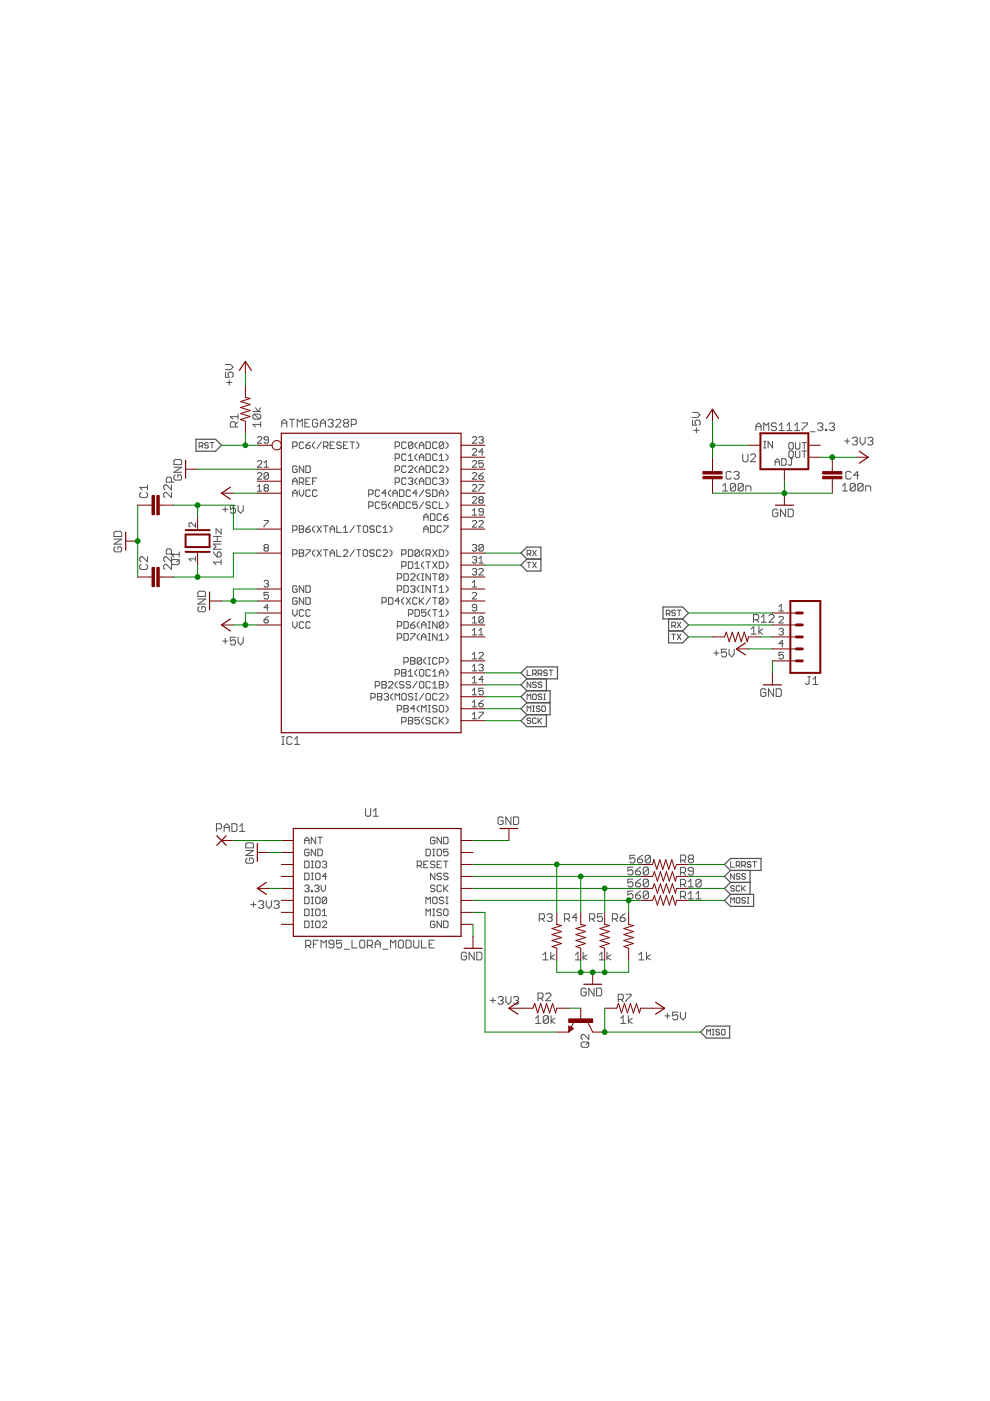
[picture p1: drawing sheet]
<svg xmlns="http://www.w3.org/2000/svg" width="210mm" height="297mm" viewBox="0 0 210 297" stroke-linecap="round" stroke-linejoin="round" font-family="sans-serif">
<g fill="none" stroke="#505050" stroke-width=".21">
<path d="M47.8 78.9v1.1h.8l-.3-.5v-.3l.3-.3h.5l.3 .3v.5l-.3 .3M47.8 77.3h1.1l.5 .5-.5 .6h-1.1M36.9 97.7l.2-.3h1.1l.3 .3v.8h-1.6zM36.9 99.1h1.6l-1.6 1h1.6M42.2 94.6h.6l.2-.2v-.4l-.2-.2h-.6v1.2M42.6 94.6l.4 .4M44.2 94l-.2-.2h-.4l-.2 .2 .2 .4h.4l.2 .2-.2 .4h-.4l-.2-.2M44.6 93.8h.8M45 93.8v1.2M48.1 81.1h1M48.6 80.6v1M49.9 90.5v-.8l-.2-.3h-.6l-.3 .3v.8h1.7"/>
<path d="M50.5 87.8v1.1M50.5 89.4l-.6 .6M50.5 88.3h-1.7l.6 .6M53.6 87.2h1.7M53.9 87.8l-.3 .3v.5l.3 .3h1.1M53.9 87.8h1.1l.3 .3v.5l-.3 .3M53.9 87.8l1.1 1.1M54.2 86.4l.5 .8 .6-.8M54.6 97.9l.2-.2h.5l.2 .2v.2l-.9 1h.9M54.6 92.8l.2-.2h.5l.2 .2v.2l-.9 1h.9M55.3 90h-1.7l.6 .5M55.3 89.4v1.1"/>
<path d="M56 99.1h.9M56 98.1l.5-.4v1.4M56.9 93.3h-.7l-.2-.3 .2-.4h.5l.2 .2v.9l-.2 .3h-.5l-.2-.3M59.7 90.5v-1.1l.6-.5 .5 .5v1.1M59.7 89.7h1.1M61.4 88.9h1M61.9 88.9v1.6M62.1 94.6h.7l.2-.2v-.5l-.2-.2h-.7v1.4M63 99l-.2-.2h-.5l-.2 .2v.9l.2 .3h.5l.2-.3v-.4h-.5M63 90.5v-1.6l.5 .5 .6-.5v1.6M64.4 93.9l-.2-.2h-.5l-.2 .2v1l.2 .2h.5l.2-.2M64.4 98.8v1.4l-.9-1.4v1.4"/>
<path d="M64.6 89.7h.6M64.9 94.4h.7l.2 .5-.2 .2h-.5l-.2-.2zM64.9 98.8h.7l.2 .2v.9l-.2 .3h-.7zM65.7 88.9h-1.1v1.6h1.1M65.8 93.7l-.9 .7M66.7 93.7l-.4 .5v.4l.4 .5M67.4 89.2l-.3-.3h-.6l-.2 .3v1.1l.2 .2h.6l.3-.2v-.6h-.6M67.9 89.7h1.1M67.9 90.5v-1.1l.6-.5 .5 .5v1.1M68.1 93.7l-.9 1.4M68.6 94.6h.7l.2-.2v-.5l-.2-.2h-.7v1.4M69.1 94.6l.4 .5"/>
<path d="M69.6 89.2l.2-.3h.6l.2 .3v.2l-.2 .3M70 94.4h.5M70.1 89.7h.3M70.4 89.7l.2 .3v.3l-.2 .2h-.6l-.2-.2M70.9 93.7h-.9v1.4h.9M71.2 89.2l.3-.3h.5l.3 .3v.2l-1.1 1.1h1.1M72.3 93.9l-.2-.2h-.5l-.2 .5 .2 .2h.5l.2 .5-.2 .2h-.5l-.2-.2M72.8 94.4h.5M73.1 89.7h.5M73.1 89.7l-.3-.3v-.2l.3-.3h.5l.3 .3v.2l-.3 .3M73.1 89.7l-.3 .3v.3l.3 .2h.5l.3-.2v-.3l-.3-.3M73.7 93.7h-.9v1.4h.9"/>
<path d="M74.2 93.7h.9M74.5 90h.8l.2-.3v-.5l-.2-.3h-.8v1.6M74.7 93.7v1.4M75.6 93.7l.5 .5v.4l-.5 .5M83.8 99.7h.7l.2-.2v-.5l-.2-.2h-.7v1.4M83.8 94.6h.7l.2-.2v-.5l-.2-.2h-.7v1.4M83.8 97.2h.7l.2-.3v-.4l-.2-.3h-.7v1.4M86.1 93.9l-.2-.2h-.5l-.2 .2v1l.2 .2h.5l.2-.2M86.1 96.5l-.2-.3h-.5l-.2 .3v.9l.2 .2h.5l.2-.2M86.1 99l-.2-.2h-.5l-.2 .2v.9l.2 .3h.5l.2-.3M86.6 99l.2-.2h.5l.2 .2v.3l-.9 .9h.9M86.6 96.7l.5-.5v1.4"/>
<path d="M86.6 97.6h.9M87.5 93.9l-.2-.2h-.5l-.2 .2v1M87.5 93.9v1l-.2 .2h-.5l-.2-.2M87.5 93.9l-.9 1M88.5 93.7l-.5 .5v.4l.5 .5M88.5 96.2l-.5 .5v.5l.5 .4M88.5 98.8l-.5 .5v.4l.5 .5M88.9 95.1v-.9l.5-.5 .5 .5v.9M88.9 97.6v-.9l.5-.5 .5 .5v.9M88.9 99.5h1M88.9 96.9h1M88.9 94.4h1"/>
<path d="M90.3 93.7h.7l.2 .2v1l-.2 .2h-.7zM90.3 96.2h.7l.2 .3v.9l-.2 .2h-.7zM90.3 98.8h.7l.2 .2v.9l-.2 .3h-.7zM92.7 93.9l-.3-.2h-.4l-.3 .2v1l.3 .2h.4l.3-.2M92.7 96.5l-.3-.3h-.4l-.3 .3v.9l.3 .2h.4l.3-.2M92.7 99l-.3-.2h-.4l-.3 .2v.9l.3 .3h.4l.3-.3M93.1 99l.3-.2h.4l.3 .2v.3l-1 .9h1M93.1 97.6h1M93.1 96.7l.5-.5v1.4M94.1 93.9l-.3-.2h-.4l-.3 .2v1M94.1 93.9v1l-.3 .2h-.4l-.3-.2M94.1 93.9l-1 1"/>
<path d="M94.5 93.7l.5 .5v.4l-.5 .5M94.5 96.2l.5 .5v.5l-.5 .4M94.5 98.8l.5 .5v.4l-.5 .5M100.1 97.9l.3-.2h.4l.3 .2v.2l-1 1h1M100.1 92.8l.3-.2h.4l.3 .2v.2l-1 1h1M100.1 95.4l.3-.3h.4l.3 .3v.2l-1 .9h1M101.5 92.8l.3-.2h.4l.3 .2-.3 .5M102 93.3h.2M102.2 93.3l.3 .2-.3 .5h-.4l-.3-.3M102.5 97.7h-1v.7l.7-.3 .3 .3v.4l-.3 .3h-.4l-.3-.3M102.5 95.8h-1l.7-.7v1.4M146.8 89.1v1h.8l-.2-.8 .2-.2h.6l.2 .2v.6l-.2 .2"/>
<path d="M146.8 87.4h1.1l.5 .6-.5 .5h-1.1M147.1 91.2h1.1M147.6 90.7v1.1M157.5 96.3v1.3l.3 .3h.5l.3-.3v-1.3M159.1 96.5l.3-.2h.5l.3 .2v.3l-1.1 1.1h1.1M160.3 91.3v-1.1l.5-.5 .6 .5v1.1M160.3 90.5h1.1M161.9 91.3v-1.6l.6 .5 .5-.5v1.6M161.9 95h.5M161.9 93.6h.5M162.2 93.6v1.4M163.8 93.6v1.4l-.9-1.4v1.4"/>
<path d="M164.3 98.7v-1l.5-.4 .5 .4v1M164.3 98h1M164.6 89.9l-.2-.2h-.6l-.2 .2v.3l.2 .3h.6l.2 .2v.3l-.2 .3h-.6l-.2-.3M165.2 91.3h1.1M165.2 90.2l.5-.5v1.6M165.7 97.3h.7l.3 .2v.9l-.3 .3h-.7zM166.8 91.3h1.1M166.8 90.2l.6-.5v1.6M167.3 94.1l.2-.3h.5l.2 .3v.9l-.2 .2h-.5l-.2-.2zM167.3 95.8l.2-.2h.5l.2 .2v1l-.2 .2h-.5l-.2-.2zM167.6 97.3h.5M167.8 97.3v1.1l-.2 .3-.5-.3"/>
<path d="M168.5 91.3h1M168.5 90.2l.5-.5v1.6M168.7 95.6v1.2l.2 .2h.5l.2-.2v-1.2M168.7 93.8v1.2l.2 .2h.5l.2-.2v-1.2M170.1 95.6h.9M170.1 93.8h.9M170.1 89.7h1.1v.2l-1.1 1.1v.3M170.5 93.8v1.4M170.5 95.6v1.4M171.7 91.5h1.1M173.4 89.9l.3-.2h.5l.3 .2v.3l-.3 .3M173.9 90.5h.3"/>
<path d="M174.2 90.5l.3 .2v.3l-.3 .3h-.5l-.3-.3M175 91h.3v.3h-.3zM175.8 89.9l.3-.2h.5l.3 .2v.3l-.3 .3M176.4 90.5h.2M176.6 90.5l.3 .2v.3l-.3 .3h-.5l-.3-.3M179.1 93.5h1M179.6 93v1.1M180.7 93l.3-.3h.5l.3 .3v.2l-.3 .3M181.3 93.5h.2M181.5 93.5l.3 .3v.3l-.3 .2h-.5l-.3-.2M182.4 92.7v1.1l.5 .5 .5-.5v-1.1M184 93l.3-.3h.5l.3 .3v.2l-.3 .3"/>
<path d="M184.5 93.5h.3M184.8 93.5l.3 .3v.3l-.3 .2h-.5l-.3-.2M24.2 112.9l.2-.3h1.1l.3 .3v.8h-1.6zM24.2 114.3h1.6l-1.6 1.1h1.6M24.4 115.9l-.2 .3v.6l.2 .2h1.1l.3-.2v-.6l-.3-.3h-.5v.6M29.9 104.4l-.3 .3v.5l.3 .3h1.1l.3-.3v-.5l-.3-.3M29.9 119.7l-.3 .2v.6l.3 .2h1.1l.3-.2v-.6l-.3-.2M31.3 118v1.1l-1.1-1.1h-.3l-.3 .3v.5l.3 .3M31.3 102.8v1.1M31.3 103.3h-1.7l.6 .6M35 119.1l-.3-.3v-.5l.3-.3h.3l1 1.1M36.3 102.2v-.8l-.2-.2h-.6l-.2 .2v.8h1.6"/>
<path d="M36.3 102.8v1.1l-1-1.1h-.3l-.3 .3v.5l.3 .3M36.3 104.4v1.1l-1-1.1h-.3l-.3 .3v.5l.3 .3M36.3 117.5v-.9l-.2-.2h-.6l-.2 .2v.9h1.6M36.3 118l.1 1.4 .2 .3h1.1l.3-.3v-.5l-.3-.3h-1.1l-.2 .3M36.3 119.7v1l-1-1h-.3l-.3 .2v.6l.3 .2M37.1 100.7l-.2 .3v.5l.2 .3h1.1l.3-.3v-.5l-.3-.3h-.5v.5M38 117.5h-1.6l.5 .6M38 117v1.1M38 118.6l-.6 .6M41.5 110.8v1l-1-1h-.2l-.2 .3v.4l.2 .3M41.5 118v1M41.5 118.5h-1.4l.4 .5"/>
<path d="M45.3 117l.8 1.1M45.3 114.8h1.6M45.3 113.7h1.6M46.1 117.3l.2-.3h.3l.3 .3v.5l-.3 .3h-.5zM46.1 113.7v1.1M46.9 119.2h-1.6l.5 .5M46.9 112.1v1.1l-1.1-1.1v1.1M46.9 118.6v1.1M46.9 115.4h-1.6l.5 .5-.5 .6h1.6M47.2 108h1.1M47.8 107.4v1.1M49.9 107.2h-1.1v.8l.6-.3h.3l.2 .3v.5l-.2 .3h-.6l-.3-.3"/>
<path d="M50.5 107.2v1.1l.5 .5 .6-.5v-1.1M54.6 100.4l.2-.2h.5l.2 .2v.3l-.9 .9h.9M54.6 103.2l.4-.5v1.4M54.6 104.1h.9M56 110.4h.9v.2l-.9 .9v.3M56.2 116.1l-.2-.2 .2-.5h.5l.2 .3-.2 .4M56.2 103.4l-.2-.2 .2-.5h.5l.2 .3-.2 .4M56.2 103.4l-.2 .3 .2 .4h.5l.2-.2-.2-.5M56.2 116.1l-.2 .3 .2 .4h.5l.2-.2-.2-.5M56.2 116.1h.5M56.2 103.4h.5M56.9 100.4l-.9 1"/>
<path d="M56.9 100.4v1l-.2 .2h-.5l-.2-.2M56.9 100.4l-.2-.2h-.5l-.2 .2v1M62.1 102.7v-.9l.4-.5 .5 .5v.9M62.1 105.3v-1l.4-.4 .5 .4v1M62.1 112.4h.7l.2-.2v-.5l-.2-.2h-.7v1.4M62.1 117.5h.7l.2-.2v-.5l-.2-.2h-.7v1.4M62.1 102h.9M62.1 104.6h.9M63.5 102.3h.7l.2-.3v-.4l-.2-.3h-.7v1.4M63.5 116.6h.7l.2 .2-.2 .5 .2 .4-.2 .3h-.7zM63.5 103.9v.9l.4 .5 .5-.5v-.9M63.5 111.5h.7l.2 .2-.2 .5 .2 .4-.2 .3h-.7z"/>
<path d="M63.5 117.3h.7M63.5 112.2h.7M63.9 102.3l.5 .4M64.9 116.6h.9v.2l-.9 .9v.3M64.9 112.2h.7l.2 .4-.2 .3h-.5l-.2-.3zM64.9 102h.4M65.8 104.1l-.2-.2h-.5l-.2 .2v.9l.2 .3h.5l.2-.3M65.8 101.3h-.9v1.4h.9M65.8 111.5l-.9 .7M66.3 102h.4M66.7 111.5l-.4 .5v.4l.4 .5M66.7 116.6l-.4 .4v.5l.4 .5"/>
<path d="M67.2 101.3h-.9v1.4M67.2 104.1l-.2-.2h-.5l-.2 .2v.9l.2 .3h.5l.2-.3M67.2 116.6l.9 1.4M67.2 111.5l.9 1.4M68.1 116.6l-.9 1.4M68.1 111.5l-.9 1.4M68.6 116.6h.9M68.6 111.5h.9M69.1 111.5v1.4M69.1 116.6v1.4M70 117.3h.9M70 112.9v-.9l.5-.5 .4 .5v.9"/>
<path d="M70 118v-1l.5-.4 .4 .4v1M70 112.2h.9M71.4 116.6v1.4h.9M71.4 111.5v1.4h.9M72.8 116.8l.2-.2h.5l.2 .2v.2l-.9 1h.9M72.8 112.9h.9M72.8 112l.5-.5v1.4M75.1 116.6l-.9 1.4M75.1 111.5l-.9 1.4M75.6 116.6h.9M75.6 111.5h.9M76.1 111.5v1.4"/>
<path d="M76.1 116.6v1.4M77.3 116.6h.4l.3 .2v.9l-.3 .3h-.4l-.3-.3v-.9zM77.3 111.5h.4l.3 .2v.9l-.3 .3h-.4l-.3-.3v-.9zM78.2 104.8h.7l.2-.2v-.5l-.2-.2h-.7v1.4M78.2 107.3h.7l.2-.2v-.5l-.2-.2h-.7v1.4M79.4 116.8l-.3-.2h-.4l-.3 .2 .3 .5h.4l.3 .2-.3 .5h-.4l-.3-.3M79.4 111.7l-.3-.2h-.4l-.3 .2 .3 .5h.4l.3 .2-.3 .5h-.4l-.3-.3M80.5 104.1l-.2-.2h-.5l-.2 .2v.9l.2 .3h.5l.2-.3M80.5 106.6l-.2-.2h-.5l-.2 .2v1l.2 .2h.5l.2-.2M80.8 116.8l-.3-.2h-.4l-.3 .2v.9l.3 .3h.4l.3-.3M80.8 111.7l-.3-.2h-.4l-.3 .2v.9l.3 .3h.4l.3-.3M81.2 116.8l.2-.2h.5l.2 .2v.2l-.9 1h.9"/>
<path d="M81.2 112.9h.9M81.2 112l.5-.5v1.4M81.9 104.6h-.9l.7-.7v1.4M81.9 106.4h-.9v.7l.7-.2 .2 .2v.5l-.2 .2h-.5l-.2-.2M82.6 116.6l.5 .4v.5l-.5 .5M82.6 111.5l.5 .5v.4l-.5 .5M82.8 103.9l-.4 .4v.5l.4 .5M82.8 106.4l-.4 .5v.4l.4 .5M83.3 104.6h.9M83.3 105.3v-1l.5-.4 .4 .4v1M83.3 107.8v-.9l.5-.5 .4 .5v.9M83.3 107.1h.9"/>
<path d="M83.8 102.3h.7l.2-.3v-.4l-.2-.3h-.7v1.4M84.7 103.9h.7l.2 .2v.9l-.2 .3h-.7zM84.7 106.4h.7l.2 .2v1l-.2 .2h-.7zM85.2 117.5h.7l.2-.2v-.5l-.2-.2h-.7v1.4M86.1 101.6l-.2-.3h-.5l-.2 .3v.9l.2 .2h.5l.2-.2M86.6 116.6h.7l.2 .2v.9l-.2 .3h-.7zM86.6 119.1h.7l.2 .2v1l-.2 .2h-.7zM86.6 101.6l.2-.3h.5l.2 .3-.2 .4M87.1 102h.2M87.1 104.1l-.3-.2h-.4l-.3 .2v.9l.3 .3h.4l.3-.3M87.1 106.6l-.3-.2h-.4l-.3 .2v1l.3 .2h.4l.3-.2M87.3 102l.2 .3-.2 .4h-.5l-.2-.2"/>
<path d="M88 119.6l.5-.5v1.4M88.5 106.4h-1v.7l.7-.2 .3 .2v.5l-.3 .2h-.4l-.3-.2M88.5 101.3l-.5 .5v.5l.5 .4M88.5 104.6h-1l.7-.7v1.4M88.9 116.8l-.2-.2h-.5l-.2 .2v.9M88.9 100.2v-.9l.5-.5 .5 .5v.9M88.9 102.7v-.9l.5-.5 .5 .5v.9M88.9 116.8v.9l-.2 .3h-.5l-.2-.3M88.9 102h1M88.9 116.8l-.9 .9M89.9 116.6l-.5 .4v.5l.5 .5M89.9 119.1l-.5 .5v.4l.5 .5"/>
<path d="M89.9 112.2h.9M89.9 110.3v-.9l.4-.5 .5 .5v.9M89.9 112.9v-.9l.4-.5 .5 .5v.9M89.9 109.6h.9M89.9 106.4l-1 1.4M89.9 103.9l-1 1.4M90.3 101.3h.7l.2 .3v.9l-.2 .2h-.7zM90.3 117.5h.7l.2-.2v-.5l-.2-.2h-.7v1.4M90.3 119.1h.9M90.8 119.1v1.4M90.8 117.5l.4 .5M91.2 104.1l-.2-.2h-.4l-.3 .2 .3 .5h.4l.2 .2-.2 .5h-.4l-.3-.3"/>
<path d="M91.2 106.6l-.2-.2h-.4l-.3 .2 .3 .5h.4l.2 .2-.2 .5h-.4l-.3-.2M91.3 108.9h.7l.2 .3v.9l-.2 .2h-.7zM91.3 111.5h.7l.2 .2v.9l-.2 .3h-.7zM91.7 103.9h.7l.3 .2v.9l-.3 .3h-.7zM91.7 119.1l1 1.4M91.7 116.6l1 1.4M92.7 101.6l-.3-.3h-.4l-.3 .3v.9l.3 .2h.4l.3-.2M92.7 106.6l-.3-.2h-.4l-.3 .2v1l.3 .2h.4l.3-.2M92.7 119.1l-1 1.4M92.7 116.6l-1 1.4M93.1 105.3v-1l.5-.4 .5 .4v1M93.1 106.4v1.4h1"/>
<path d="M93.1 116.6h.7l.3 .2v.9l-.3 .3h-.7zM93.1 119.1h.7l.3 .2v1l-.3 .2h-.7zM93.1 101.6l.3-.3h.4l.3 .3-.3 .4M93.1 104.6h1M93.6 111.7l-.2-.2h-.5l-.2 .2v.9l.2 .3h.5l.2-.3M93.6 109.2l-.2-.3h-.5l-.2 .3v.9l.2 .2h.5l.2-.2M93.6 102h.2M93.8 102l.3 .3-.3 .4h-.4l-.3-.2M94.1 109.6h.7l.2 .5-.2 .2h-.5l-.2-.2zM94.1 111.5h.9v.2l-.9 .9v.3M94.5 101.3l.5 .5v.5l-.5 .4M94.5 103.9l.5 .4v.5l-.5 .5"/>
<path d="M94.5 106.4l.5 .5v.4l-.5 .5M94.5 116.6l.5 .4v.5l-.5 .5M94.5 119.1l.5 .5v.4l-.5 .5M95 108.9l-.9 .7M100.1 100.4l.3-.2h.4l.3 .2v.3l-1 .9h1M100.1 103l.3-.3h.4l.3 .3v.2l-1 .9h1M100.1 105.5l.3-.2h.4l.3 .2v.2l-1 1h1M100.1 110.6l.3-.2h.4l.3 .2v.2l-1 1h1M100.1 115.7l.3-.3h.4l.3 .3-.3 .4M100.1 118.2l.3-.2h.4l.3 .2-.3 .5M100.1 108.3l.5-.5v1.4M100.1 109.2h1"/>
<path d="M100.6 116.1h.2M100.6 118.7h.2M100.8 116.1l.3 .3-.3 .4h-.4l-.3-.2M100.8 118.7l.3 .2-.3 .5h-.4l-.3-.3M101.5 100.9h.7l.3 .5-.3 .2h-.4l-.3-.2zM101.5 102.7h1v.3l-1 .9v.2M101.5 110.6l.3-.2h.4l.3 .2v.2l-1 1h1M101.5 118.4l.5-.4v1.4M101.5 119.4h1M101.8 106l-.3-.3 .3-.4h.4l.3 .2-.3 .5M101.8 106l-.3 .2 .3 .5h.4l.3-.3-.3-.4M101.8 106h.4"/>
<path d="M102.5 108.5h-.7l-.3-.2 .3-.5h.4l.3 .3v.9l-.3 .2h-.4l-.3-.2M102.5 115.7v.9l-.3 .2h-.4l-.3-.2M102.5 115.7l-.3-.3h-.4l-.3 .3v.9M102.5 115.7l-1 .9M102.5 100.2l-1 .7M111.8 119.2h.7M111.8 117.5h.6l.1-.2v-.4l-.1-.2h-.6v1.1M112.1 119.2v1.2M112.1 117.5l.4 .3M112.9 119.2l.8 1.2M112.9 116.7l.8 1.1M113.7 119.2l-.8 1.2"/>
<path d="M113.7 116.7l-.8 1.1M153.2 104.1h1.1M153.2 103l.6-.5v1.6M155 100.2l-.2-.3h-.6l-.2 .3v1.1l.2 .3h.6l.2-.3M155.6 100.2l.3-.3h.5l.3 .3v.3l-.3 .3M156 102.7v1.1l-.3 .3h-.6l-.2-.3M156 102.7l-.3-.2h-.6l-.2 .2v1.1M156 102.7l-1.1 1.1M156.1 100.8h.3M156.4 100.8l.3 .2v.3l-.3 .3h-.5l-.3-.3M157.6 102.7v1.1l-.3 .3h-.5l-.3-.3M157.6 102.7l-.3-.2h-.5l-.3 .2v1.1"/>
<path d="M157.6 102.7l-1.1 1.1M158.1 104.1v-1.1h.9l.2 .3v.8M164.9 108.2l-.2-.3h-.6l-.3 .3v1.1l.3 .3h.6l.2-.3v-.5h-.5M166.6 107.9v1.7l-1.1-1.7v1.7M167.1 107.9h.8l.3 .3v1.1l-.3 .3h-.8zM178.6 103l.6-.5v1.6M178.6 104.1h1.1M180.4 100.2l-.2-.3h-.6l-.3 .3v1.1l.3 .3h.6l.2-.3M181.3 102.7v1.1l-.2 .3h-.6l-.2-.3M181.3 102.7l-.2-.2h-.6l-.2 .2v1.1M181.3 102.7l-1 1.1M182.1 100.8h-1.1l.8-.9v1.7"/>
<path d="M183 102.7v1.1l-.3 .3h-.5l-.3-.3M183 102.7l-.3-.2h-.5l-.3 .2v1.1M183 102.7l-1.1 1.1M183.5 104.1v-1.1h.8l.3 .3v.8M42 125.6l.2-.3h1.1l.3 .3v.8h-1.6zM42 127h1.6l-1.6 1.1h1.6M42.2 128.6l-.2 .3v.5l.2 .3h1.1l.3-.3v-.5l-.3-.3h-.5v.6M47.2 135.9h1.1M47.8 135.4v1.1M49.9 135.1h-1.1v.8l.6-.2h.3l.2 .2v.6l-.2 .2h-.6l-.3-.2M50.5 135.1v1.1l.5 .5 .6-.5v-1.1M56 123.3l.2-.2h.5l.2 .2-.2 .5"/>
<path d="M56 131.4h.7l.2 .4-.2 .3h-.5l-.2-.3zM56.5 123.8h.2M56.7 123.8l.2 .2-.2 .5h-.5l-.2-.3M56.9 125.6h-.9v.7l.7-.2 .2 .2v.5l-.2 .2h-.5l-.2-.2M56.9 128.8h-.9l.7-.7v1.4M56.9 130.7l-.9 .7M62.1 129.3v.9l.4 .5 .5-.5v-.9M62.1 131.8v.9l.4 .5 .5-.5v-.9M63 127l-.2-.3h-.5l-.2 .3v.9l.2 .2h.5l.2-.2v-.5h-.5M63 124.4l-.2-.2h-.5l-.2 .2v.9l.2 .3h.5l.2-.3v-.4h-.5M64.4 124.2v1.4l-.9-1.4v1.4M64.4 126.7v1.4l-.9-1.4v1.4"/>
<path d="M64.4 129.5l-.2-.2h-.5l-.2 .2v.9l.2 .3h.5l.2-.3M64.4 132l-.2-.2h-.5l-.2 .2v1l.2 .2h.5l.2-.2M64.9 124.2h.7l.2 .2v.9l-.2 .3h-.7zM64.9 126.7h.7l.2 .3v.9l-.2 .2h-.7zM65.8 132l-.2-.2h-.5l-.2 .2v1l.2 .2h.5l.2-.2M65.8 129.5l-.2-.2h-.5l-.2 .2v.9l.2 .3h.5l.2-.3M81 127.7h.7l.2-.3v-.4l-.2-.3h-.7v1.4M82.4 126.7h.7l.2 .3v.9l-.2 .2h-.7zM84.2 122.6h.7l.3-.3v-.4l-.3-.3h-.7v1.4M84.2 125.1h.7l.3-.2v-.5l-.3-.2h-.7v1.4M84.2 132.7h.7l.3-.2v-.5l-.3-.2h-.7v1.4M84.2 135.3h.7l.3-.3v-.4l-.3-.3h-.7v1.4"/>
<path d="M84.7 127.4h-.9l.7-.7v1.4M85.2 120h.7l.2-.2v-.5l-.2-.2h-.7v1.4M85.6 126.7l-.4 .5v.5l.4 .4M85.6 124.2h.7l.3 .2v.9l-.3 .3h-.7zM85.6 131.8h.7l.3 .2v1l-.3 .2h-.7zM85.6 121.6h.7l.3 .3v.9l-.3 .2h-.7zM85.6 134.3h.7l.3 .3v.9l-.3 .2h-.7zM86.1 126.7l1 1.4M86.6 130.2h.7l.2-.2v-.5l-.2-.2h-.7v1.4M87.1 121.9l.2-.3h.5l.2 .3v.2l-.9 .9h.9M87.1 124.4l.2-.2h.5l.2 .2-.2 .5M87.1 132.5h.7l.2 .5-.2 .2h-.5l-.2-.2z"/>
<path d="M87.1 134.3h.9v.3l-.9 .9v.2M87.1 139.4h.7l.2 .3-.2 .4 .2 .5-.2 .2h-.7zM87.1 126.7l-1 1.4M87.5 124.9h.3M87.8 124.9l.2 .2-.2 .5h-.5l-.2-.3M88 129.3h.7l.2 .2v.9l-.2 .3h-.7zM88 131.8l-.9 .7M88 120.5h.9M88.5 127l-.3-.3h-.4l-.3 .3v.9l.3 .2h.4l.3-.2M88.9 126.7v1.4M88.9 121.6l-.4 .5v.5l.4 .4M88.9 124.2l-.4 .5v.4l.4 .5"/>
<path d="M88.9 131.8l-.4 .5v.4l.4 .5M88.9 134.3l-.4 .5v.5l.4 .4M89.2 127.4l.7 .7M89.4 133.2v-.9l.5-.5 .4 .5v.9M89.4 135.7v-.9l.5-.5 .4 .5v.9M89.4 139.7v.9l-.2 .2h-.5l-.2-.2M89.4 124.2h.5M89.4 125.6h.5M89.4 139.7l-.2-.3h-.5l-.2 .3v.9M89.4 139.7l-.9 .9M89.4 135h.9M89.4 132.5h.9"/>
<path d="M89.4 121.6h.5M89.4 123h.5M89.6 121.6v1.4M89.6 124.2v1.4M89.9 126.7l-1 1M90.3 129.3h-.9v.7l.5-.3 .4 .3v.4l-.2 .3h-.5l-.2-.3M90.3 139.4l-.4 .5v.5l.4 .4M90.8 131.8h.4M90.8 133.2h.4M90.8 139.4h.4M90.8 134.3h.4M90.8 135.7h.4"/>
<path d="M91 131.8v1.4M91 134.3v1.4M91 139.4v1.4M91.2 121.6v1.4l-.9-1.4v1.4M91.2 124.2v1.4l-.9-1.4v1.4M91.2 129.3l-.4 .4v.5l.4 .5M91.2 126.7l-.9 1.4M91.7 124.2h1M91.7 126.7h1M91.7 129.3h1M91.7 121.6h1M92.2 121.6v1.4"/>
<path d="M92.2 124.2v1.4M92.2 126.7v1.4M92.2 129.3v1.4M92.7 131.8v1.4l-1-1.4v1.4M92.7 134.3v1.4l-1-1.4v1.4M92.7 139.7l-.3-.3h-.4l-.3 .3v.9l.3 .2h.4l.3-.2M93.1 125.6h1M93.1 130.7h1M93.1 135.7h1M93.1 134.8l.5-.5v1.4M93.1 124.7l.5-.5v1.4M93.1 129.7l.5-.4v1.4"/>
<path d="M94.1 121.9l-.3-.3h-.4l-.3 .3v.9M94.1 127l-.3-.3h-.4l-.3 .3v.9M94.1 132l-.3-.2h-.4l-.3 .2v1M94.1 127v.9l-.3 .2h-.4l-.3-.2M94.1 132v1l-.3 .2h-.4l-.3-.2M94.1 121.9v.9l-.3 .2h-.4l-.3-.2M94.1 127l-1 .9M94.1 132l-1 1M94.1 121.9l-1 .9M94.5 121.6l.5 .5v.5l-.5 .4M94.5 124.2l.5 .5v.4l-.5 .5M94.5 126.7l.5 .5v.5l-.5 .4"/>
<path d="M94.5 129.3l.5 .4v.5l-.5 .5M94.5 131.8l.5 .5v.4l-.5 .5M94.5 134.3l.5 .5v.5l-.5 .4M94.5 139.4l.5 .5v.5l-.5 .4M100.1 125.8l.3-.2h.4l.3 .2v.3l-1 .9h1M100.1 120.8l.3-.3h.4l.3 .3-.3 .4M100.1 138.8l.5-.5v1.4M100.1 123.5l.5-.4v1.4M100.1 131.1l.5-.4v1.4M100.1 133.7l.5-.5v1.4M100.1 124.5h1M100.1 132.1h1"/>
<path d="M100.1 139.7h1M100.1 134.6h1M100.6 121.2h.2M100.8 121.2l.3 .3-.3 .4h-.4l-.3-.2M101.1 128.8h-.7l-.3-.2 .3-.5h.4l.3 .3v.9l-.3 .2h-.4l-.3-.2M101.5 138.5l.3-.2h.4l.3 .2v.3l-1 .9h1M101.5 120.8l.3-.3h.4l.3 .3v.2l-1 .9h1M101.5 134.6h1M101.5 133.7l.5-.5v1.4M102.5 130.9v.9l-.3 .3h-.4l-.3-.3M102.5 130.9l-.3-.2h-.4l-.3 .2v.9M102.5 130.9l-1 .9"/>
<path d="M141.3 130.2h.5l.2-.2v-.4l-.2-.2h-.5v1.1M141.6 130.2l.4 .3M142.4 134.5h.8M142.4 132.7h.6l.2-.2v-.4l-.2-.2h-.6v1.2M142.8 134.5v1.1M142.8 132.7l.4 .4M143.2 129.6l-.2-.2h-.4l-.2 .4 .2 .2h.4l.2 .3-.2 .2h-.4l-.2-.2M143.6 129.4h.8M143.6 134.5l.8 1.1M143.6 131.9l.8 1.2M144 129.4v1.1M144.4 134.5l-.8 1.1"/>
<path d="M144.4 131.9l-.8 1.2M151.3 138.5h1.1M151.8 137.9v1.1M154 137.6h-1v.9l.8-.3 .2 .3v.5l-.2 .3h-.6l-.2-.3M154.6 137.6v1.1l.5 .6 .6-.6v-1.1M159.3 133.4l.5-.6v1.7M159.3 134.5h1.1M159.8 131.4h.8l.3-.3v-.5l-.3-.3h-.8v1.6M160.3 131.4l.6 .5M160.9 132.8v1.7M161.4 130.9l.5-.6v1.6M161.4 131.9h1.1"/>
<path d="M161.7 133.4l-.8 .5 .8 .6M163 130.6l.3-.3h.6l.2 .3v.3l-1.1 1h1.1M165.2 128.6l.4-.5v1.4M165.2 130.9l.2-.2h.5l.2 .2v.2l-.9 1h.9M165.2 133.5l.2-.3h.5l.2 .3-.2 .4M165.2 129.5h.9M165.6 133.9h.3M165.9 133.9l.2 .3-.2 .4h-.5l-.2-.2M166.1 138.3h-.9v.7l.4-.2 .5 .2v.5l-.2 .2h-.5l-.2-.2M166.1 136.5h-.9l.7-.7v1.4M59.7 157.8h.6M59.7 156.2h.6"/>
<path d="M60 156.2v1.6M61.9 156.5l-.3-.3h-.5l-.3 .3v1l.3 .3h.5l.3-.3M62.5 156.7l.5-.5v1.6M62.5 157.8h1M78.6 148h.7l.3-.3v-.4l-.3-.3h-.7v1.4M79.6 145.4h.7l.2-.2v-.5l-.2-.2h-.7v1.4M80 147h.7l.3 .3-.3 .4 .3 .5-.3 .2h-.7zM80 147.7h.7M81 144.5h.7l.2 .2-.2 .5 .2 .4-.2 .3h-.7zM81 145.2h.7M81.4 147.3l.3-.3h.4l.3 .3-.3 .4M81.9 147.7h.2"/>
<path d="M82.1 147.7l.3 .3-.3 .4h-.4l-.3-.2M82.4 144.7l.2-.2h.5l.2 .2v.2l-.9 1h.9M83.3 147l-.5 .5v.5l.5 .4M83.8 148.4v-1.4l.4 .5 .5-.5v1.4M83.8 142.9h.7l.2-.2v-.5l-.2-.3h-.7v1.5M84.2 150.5h.7l.3-.2v-.5l-.3-.2h-.7v1.4M84.2 144.5l-.4 .4v.5l.4 .5M85.2 141.9h.7l.2 .3v.2l-.2 .3 .2 .4-.2 .3h-.7zM85.2 147.3l.2-.3h.5l.2 .3v.9l-.2 .2h-.5l-.2-.2zM85.2 153h.7l.2-.2v-.5l-.2-.2h-.7v1.4M85.2 142.7h.7M85.6 149.6h.7l.3 .2-.3 .5 .3 .4-.3 .3h-.7z"/>
<path d="M85.6 140.4h.7l.3-.3v-.4l-.3-.3h-.7v1.4M85.6 144.7l-.2-.2h-.5l-.2 .2 .2 .5h.5l.2 .2-.2 .5h-.5l-.2-.3M85.6 150.3h.7M86.6 152.1h.7l.2 .2-.2 .5 .2 .5-.2 .2h-.7zM86.6 152.8h.7M86.6 142.4l.5-.5v1.5M86.6 143.4h.9M87.1 144.7l-.3-.2h-.4l-.3 .2 .3 .5h.4l.3 .2-.3 .5h-.4l-.3-.3M87.1 140.1h.7M87.5 147.3l-.2-.3h-.5l-.2 .3 .2 .4h.5l.2 .3-.2 .4h-.5l-.2-.2M88 150.3h-.9l.7-.7v1.4M88 147h.5"/>
<path d="M88 148.4h.5M88.2 147v1.4M88.5 141.9l-.5 .5v.5l.5 .5M88.5 144.5l-1 1.4M88.9 152.1h-.9v.7l.5-.2 .4 .2v.5l-.2 .2h-.5l-.2-.2M88.9 142.2l.3-.3h.4l.3 .3v.9l-.3 .3h-.4l-.3-.3zM88.9 144.7l.3-.2h.4l.3 .2v.9l-.3 .3h-.4l-.3-.3zM88.9 149.6l-.4 .4v.5l.4 .5M89.4 151v-1.4l.5 .4 .4-.4v1.4M89.9 152.1l-.5 .5v.4l.5 .5M89.9 147l-1 1.4M90.6 147h.4l.2 .3v.9l-.2 .2h-.4l-.3-.2v-.9z"/>
<path d="M90.8 149.6h.4M90.8 151h.4M90.8 140.8h.4M91 149.6v1.4M91.2 152.3l-.2-.2h-.4l-.3 .2 .3 .5h.4l.2 .2-.2 .5h-.4l-.3-.2M91.2 142.2l-.2-.3h-.4l-.3 .3v.9l.3 .3h.4l.2-.3M91.2 144.7l-.2-.2h-.4l-.3 .2v.9l.3 .3h.4l.2-.3M91.7 145.9h1M91.7 144.9l.5-.4v1.4M91.7 142.4l.5-.5v1.5M91.7 143.4h1M92.7 152.3l-.3-.2h-.4l-.3 .2v1l.3 .2h.4l.3-.2"/>
<path d="M92.7 147.3l-.3-.3h-.4l-.3 .3v.9l.3 .2h.4l.3-.2M92.7 149.8l-.3-.2h-.4l-.3 .2 .3 .5h.4l.3 .2-.3 .5h-.4l-.3-.3M93.1 140.4h.7l.3-.3v-.4l-.3-.3h-.7v1.4M93.1 143.4v-1l.5-.5 .5 .5v1M93.1 144.5h.7l.3 .2-.3 .5 .3 .4-.3 .3h-.7zM93.1 152.1v1.4M93.1 147.3l.3-.3h.4l.3 .3v.2l-1 .9h1M93.1 145.2h.7M93.1 142.7h1M93.4 149.6h.4l.3 .2v.9l-.3 .3h-.4l-.3-.3v-.9zM93.4 152.8l.7 .7M94.1 152.1l-1 .9"/>
<path d="M94.5 152.1l.5 .5v.4l-.5 .5M94.5 141.9l.5 .5v.5l-.5 .5M94.5 144.5l.5 .4v.5l-.5 .5M94.5 147l.5 .5v.5l-.5 .4M94.5 149.6l.5 .4v.5l-.5 .5M100.1 151.5l.5-.5v1.4M100.1 141.3l.5-.5v1.4M100.1 143.8l.5-.4v1.4M100.1 146.4l.5-.5v1.4M100.1 148.9l.5-.4v1.4M100.1 152.4h1M100.1 149.9h1"/>
<path d="M100.1 147.3h1M100.1 144.8h1M100.1 142.2h1M101.5 151h1v.2l-1 1v.2M101.5 141.1l.3-.3h.4l.3 .3-.3 .4M101.5 149.2h.7l.3 .4-.3 .3h-.4l-.3-.3zM102 141.5h.2M102.2 141.5l.3 .3-.3 .4h-.4l-.3-.2M102.5 148.5l-1 .7M102.5 145.9h-1v.7l.5-.2 .5 .2v.5l-.3 .2h-.4l-.3-.2M102.5 144.1h-1l.7-.7v1.4M111.8 150.9v-1.2l.3 .4 .4-.4v1.2"/>
<path d="M111.8 142.1v1.1h.7M111.8 148.3v-1.1l.3 .3 .4-.3v1.1M112.5 152.4l-.1-.2h-.4l-.2 .4 .2 .2h.4l.1 .4-.1 .2h-.4l-.2-.2M112.5 144.6v1.2l-.7-1.2v1.2M112.9 147.3l.2-.1h.4l.2 .1v.8l-.2 .2h-.4l-.2-.2zM112.9 142.9h.6l.2-.2v-.4l-.2-.2h-.6v1.1M112.9 150.9h.4M112.9 149.7h.4M113.1 149.7v1.2M113.3 142.9l.4 .3M113.7 152.4l-.2-.2h-.4l-.2 .2v.8l.2 .2h.4l.2-.2M113.7 144.8l-.2-.2h-.4l-.2 .2 .2 .4h.4l.2 .2-.2 .4h-.4l-.2-.2"/>
<path d="M114.1 142.9h.6l.2-.2v-.4l-.2-.2h-.6v1.1M114.1 152.2v1.2M114.3 152.8l.6 .6M114.5 149.9l-.2-.2h-.4l-.2 .2 .2 .4h.4l.2 .2-.2 .4h-.4l-.2-.2M114.5 142.9l.4 .3M114.9 152.2l-.8 .8M114.9 149.9l.2-.2h.4l.2 .2v.8l-.2 .2h-.4l-.2-.2zM114.9 147.3l-.2-.1h-.4l-.2 .1 .2 .4h.4l.2 .2-.2 .4h-.4l-.2-.2M114.9 144.8l-.2-.2h-.4l-.2 .2 .2 .4h.4l.2 .2-.2 .4h-.4l-.2-.2M115.3 147.2h.4M115.3 148.3h.4M115.5 147.2v1.1"/>
<path d="M116 142.3l-.2-.2h-.3l-.2 .2 .2 .4h.3l.2 .2-.2 .3h-.3l-.2-.2M116.4 142.1h.8M116.8 142.1v1.1M162.4 146.3l-.3-.3h-.5l-.3 .3v1.1l.3 .3h.5l.3-.3v-.6h-.6M164 146v1.7l-1.1-1.7v1.7M164.6 146h.8l.3 .3v1.1l-.3 .3h-.8zM171.3 143.5h.5M171.5 143.5v1.3l-.2 .3h-.3l-.3-.3M172.4 145.1h1M172.4 144l.5-.5v1.6M45.9 175.7h.8l.3-.2v-.6l-.3-.3h-.8v1.7M47.5 176.3v-1.1l.6-.6 .5 .6v1.1"/>
<path d="M47.5 175.5h1.1M49.2 174.6h.8l.2 .3v1.1l-.2 .3h-.8zM50.8 176.3h1.1M50.8 175.2l.6-.6v1.7M52.1 178.9l.3-.2h1.1l.2 .2v.9h-1.6zM64.6 178.9v-.9l.5-.5 .4 .5v.9M64.6 178.2h.9M66.9 177.5v1.4l-.9-1.4v1.4M67.4 177.5h.9M67.9 177.5v1.4M77.5 171.4v1.4l.3 .3h.5l.3-.3v-1.4M79.1 173.1h1.1"/>
<path d="M79.1 172l.6-.6v1.7M92.2 177.7l-.2-.2h-.5l-.2 .2v1l.2 .2h.5l.2-.2v-.5h-.5M93.6 177.5v1.4l-.9-1.4v1.4M94.1 177.5h.7l.2 .2v1l-.2 .2h-.7zM106.7 173.5l-.3-.3h-.5l-.3 .3v1.1l.3 .2h.5l.3-.2v-.6h-.5M108.3 173.2v1.6l-1-1.6v1.6M108.9 173.2h.8l.3 .3v1.1l-.3 .2h-.8zM52.1 180.3h1.6l-1.6 1.1h1.6M52.4 181.9l-.3 .3v.6l.3 .2h1.1l.2-.2v-.6l-.2-.3h-.6v.6M53.2 191.8h1.1M53.7 191.2v1.1M54.8 191.2l.3-.2h.5l.3 .2v.3l-.3 .3"/>
<path d="M55.4 191.8h.2M55.6 191.8l.3 .3v.2l-.3 .3h-.5l-.3-.3M56.5 191v1.1l.5 .5 .6-.5v-1.1M58.1 191.2l.3-.2h.5l.3 .2v.3l-.3 .3M58.6 191.8h.3M58.9 191.8l.3 .3v.2l-.3 .3h-.5l-.3-.3M64.6 187.9l.2-.2h.5l.2 .2-.2 .5M64.6 182.6h.7l.2 .2v.9l-.2 .3h-.7zM64.6 185.1h.7l.2 .3v.9l-.2 .2h-.7zM64.6 190.2h.7l.2 .2v1l-.2 .2h-.7zM64.6 192.7h.7l.2 .3v.9l-.2 .2h-.7zM64.6 195.3h.7l.2 .2v.9l-.2 .3h-.7z"/>
<path d="M65.1 188.4h.2M65.3 188.4l.2 .2-.2 .5h-.5l-.2-.3M65.5 180.3l-.2-.3h-.5l-.2 .3v.9l.2 .2h.5l.2-.2v-.5h-.4M66 188.8h.2v.3h-.2zM66 184h.5M66 182.6h.5M66 186.5h.5M66 185.1h.5M66 191.6h.5M66 190.2h.5M66 194.1h.5M66 192.7h.5"/>
<path d="M66 196.7h.5M66 195.3h.5M66.2 182.6v1.4M66.2 185.1v1.4M66.2 190.2v1.4M66.2 192.7v1.4M66.2 195.3v1.4M66.7 187.9l.2-.2h.5l.2 .2-.2 .5M66.9 190.4l.3-.2h.4l.3 .2v1l-.3 .2h-.4l-.3-.2zM66.9 182.8l.3-.2h.4l.3 .2v.9l-.3 .3h-.4l-.3-.3zM66.9 180v1.4l-.9-1.4v1.4M66.9 185.4l.3-.3h.4l.3 .3v.9l-.3 .2h-.4l-.3-.2z"/>
<path d="M66.9 193l.3-.3h.4l.3 .3v.9l-.3 .2h-.4l-.3-.2zM66.9 195.5l.3-.2h.4l.3 .2v.9l-.3 .3h-.4l-.3-.3zM67.2 188.4h.2M67.4 180h.7l.2 .3v.9l-.2 .2h-.7zM67.4 188.4l.2 .2-.2 .5h-.5l-.2-.3M67.5 199.3h-1.1v1.7M68.1 187.7v.9l.5 .5 .4-.5v-.9M68.3 195.5l.3-.2h.4l.3 .2v.2l-1 1h1M68.3 182.8l.3-.2h.4l.3 .2-.3 .5M68.3 194.1h1M68.3 193.2l.5-.5v1.4M68.8 183.3h.2"/>
<path d="M69 183.3l.3 .2-.3 .5h-.4l-.3-.3M69.3 185.8h-1l.7-.7v1.4M69.3 190.4l-.3-.2h-.4l-.3 .2v1M69.3 190.4v1l-.3 .2h-.4l-.3-.2M69.3 190.4l-1 1M72.4 199.3h-1v.9l.8-.3 .2 .3v.5l-.2 .3h-.6l-.2-.3M74.6 199.3v1.7h1.1M76.5 199.3h.6l.2 .3v1.1l-.2 .3h-.6l-.2-.3v-1.1zM84.7 199.3h.6l.2 .3v1.1l-.2 .3h-.6l-.2-.3v-1.1zM86.1 199.3h.8l.3 .3v1.1l-.3 .3h-.8zM87.7 199.3v1.4l.3 .3h.5l.3-.3v-1.4M88.5 183.5h.7l.2-.2v-.5l-.2-.2h-.7v1.4"/>
<path d="M88.9 183.5l.5 .5M89.4 199.3v1.7h1M89.9 183.3h.4M90.3 180h.7l.2 .3v.9l-.2 .2h-.7zM90.3 191.6v-1.4l.5 .5 .4-.5v1.4M90.3 194.1v-1.4l.5 .5 .4-.5v1.4M90.8 182.6h-.9v1.4h.9M91.7 190.4l.3-.2h.4l.3 .2v1l-.3 .2h-.4l-.3-.2zM91.7 180h.5M91.7 181.4h.5M91.7 194.1h.5M91.7 192.7h.5"/>
<path d="M92 180v1.4M92 192.7v1.4M92.1 199.3h-1.1v1.7h1.1M92.2 187.9l-.2-.2h-.5l-.2 .2 .2 .5h.5l.2 .2-.2 .5h-.5l-.2-.3M92.2 182.8l-.2-.2h-.5l-.2 .2 .2 .5h.5l.2 .2-.2 .5h-.5l-.2-.3M92.2 185.1v1.4l-.9-1.4v1.4M92.2 195.5l-.2-.2h-.5l-.2 .2v.9l.2 .3h.5l.2-.3v-.4h-.5M92.7 183.3h.4M92.9 180h.5l.2 .3v.9l-.2 .2h-.5l-.2-.2v-.9zM93.6 193l-.2-.3h-.5l-.2 .3 .2 .4h.5l.2 .3-.2 .4h-.5l-.2-.2M93.6 182.6h-.9v1.4h.9M93.6 185.4l-.2-.3h-.5l-.2 .3 .2 .4h.5l.2 .3-.2 .4h-.5l-.2-.2"/>
<path d="M93.6 187.9l-.2-.2h-.5l-.2 .2v.9l.2 .3h.5l.2-.3M93.6 195.3v1.4l-.9-1.4v1.4M94.1 190.4l-.3-.2h-.4l-.3 .2 .3 .5h.4l.3 .2-.3 .5h-.4l-.3-.2M94.1 193l.2-.3h.5l.2 .3v.9l-.2 .2h-.5l-.2-.2zM94.1 195.3h.7l.2 .2v.9l-.2 .3h-.7zM94.1 187.7v1.4M94.1 182.6h.9M94.3 188.4l.7 .7M94.5 191.6h.5M94.5 190.2h.5M94.5 182.6v1.4M94.8 190.2v1.4"/>
<path d="M95 185.4l-.2-.3h-.5l-.2 .3 .2 .4h.5l.2 .3-.2 .4h-.5l-.2-.2M95 180h-.9v.7l.4-.2 .5 .2v.5l-.2 .2h-.5l-.2-.2M95 187.7l-.9 .9M114.3 194.8h.9l.2-.2v-.6l-.2-.3h-.9v1.7M114.9 194.8l.5 .6M116 194l.3-.3h.5l.3 .3v.3l-.3 .3M116.5 194.6h.3M116.8 194.6l.3 .2v.3l-.3 .3h-.5l-.3-.3M119.7 194.8h.8l.3-.2v-.6l-.3-.3h-.8v1.7M120.2 194.8l.6 .6M122.4 194.6h-1.1l.8-.9v1.7M125 194.8h.8l.3-.2v-.6l-.3-.3h-.8v1.7"/>
<path d="M125.6 194.8l.5 .6M127.7 193.7h-1v.9l.5-.3h.3l.2 .3v.5l-.2 .3h-.6l-.2-.3M129.8 194.8h.9l.2-.2v-.6l-.2-.3h-.9v1.7M130.4 194.8l.5 .6M131.5 194.6h.8l.3 .2v.3l-.3 .3h-.6l-.2-.3zM132.6 193.7l-.6 .3-.5 .6M134.2 183.9h-1.1v.8l.5-.3h.3l.3 .3v.5l-.3 .3h-.5l-.3-.3M134.2 186.4h-1.1v.8l.8-.3 .3 .3v.5l-.3 .3h-.5l-.3-.3M134.2 188.9h-1.1v.9l.8-.3 .3 .3v.5l-.3 .3h-.5l-.3-.3M134.6 181.3h-1.1v.8l.6-.2h.2l.3 .2v.6l-.3 .2h-.5l-.3-.2M134.7 184.7h.9l.2 .3v.2l-.2 .3h-.6l-.3-.3zM134.7 187.2h.9l.2 .3v.2l-.2 .3h-.6l-.3-.3z"/>
<path d="M134.7 189.8h.9l.2 .2v.3l-.2 .3h-.6l-.3-.3zM135.2 182.1h.8l.2 .3v.3l-.2 .2h-.6l-.2-.2zM135.8 183.9l-1.1 .8M135.8 186.4l-1.1 .8M135.8 188.9l-1.1 .9M136.2 181.3l-.5 .3-.5 .5M137.5 184.1l-.3-.2h-.5l-.3 .2v1.1M137.5 184.1v1.1l-.3 .3h-.5l-.3-.3M137.5 186.7l-.3-.3h-.5l-.3 .3v1M137.5 189.2l-.3-.3h-.5l-.3 .3v1.1M137.5 186.7v1l-.3 .3h-.5l-.3-.3M137.5 189.2v1.1l-.3 .3h-.5l-.3-.3"/>
<path d="M137.5 184.1l-1.1 1.1M137.5 186.7l-1.1 1M137.5 189.2l-1.1 1.1M137.9 181.6l-.3-.3h-.5l-.3 .3v1.1M137.9 181.6v1.1l-.3 .2h-.5l-.3-.2M137.9 181.6l-1.1 1.1M144.3 185h.8l.3-.3v-.6l-.3-.2h-.8v1.6M144.3 190.1h.8l.3-.3v-.6l-.3-.2h-.8v1.6M144.3 187.5h.8l.3-.3v-.5l-.3-.3h-.8v1.6M144.3 182.4h.8l.3-.3v-.5l-.3-.3h-.8v1.6M144.8 185l.6 .5M144.8 187.5l.6 .5"/>
<path d="M144.8 190.1l.6 .5M144.9 182.4l.5 .5M145.9 187l.6-.6v1.6M145.9 189.5l.6-.5v1.6M145.9 188h1.1M145.9 190.6h1.1M146.2 182.1l-.3 .3v.2l.3 .3h.6l.2-.3v-.2l-.2-.3M146.2 182.1h.6M146.2 182.1l-.3-.3v-.2l.3-.3h.6l.2 .3v.2l-.2 .3M147 184.7h-.8l-.3-.3v-.3l.3-.2h.5l.3 .2v1.2l-.3 .2h-.5l-.3-.2M147.6 190.6h1.1M147.6 189.5l.5-.5v1.6"/>
<path d="M148.7 186.7l-.3-.3h-.6l-.2 .3v1.1M148.7 186.7v1.1l-.3 .2h-.6l-.2-.2M148.7 186.7l-1.1 1.1M154.9 182.7v1.2h.8M154.9 191.5v-1.2l.4 .4 .4-.4v1.2M155.7 188l-.2-.2h-.4l-.2 .2 .2 .4h.4l.2 .2-.2 .3h-.4l-.2-.2M155.7 185.2v1.2l-.8-1.2v1.2M156.1 190.5l.2-.2h.4l.2 .2v.8l-.2 .2h-.4l-.2-.2zM156.1 183.5h.6l.2-.2v-.4l-.2-.2h-.6v1.2M156.5 183.5l.4 .4M156.9 188l-.2-.2h-.4l-.2 .2v.7l.2 .2h.4l.2-.2M156.9 185.4l-.2-.2h-.4l-.2 .2 .2 .4h.4l.2 .2-.2 .4h-.4l-.2-.2"/>
<path d="M157.3 183.5h.5l.3-.2v-.4l-.3-.2h-.5v1.2M157.3 187.8v1.1M157.5 188.4l.6 .5M157.6 183.5l.5 .4M158.1 185.4l-.3-.2h-.3l-.2 .2 .2 .4h.3l.3 .2-.3 .4h-.3l-.2-.2M158.1 190.5l-.3-.2h-.3l-.2 .2 .2 .4h.3l.3 .2-.3 .4h-.3l-.2-.2M158.1 187.8l-.8 .8M158.4 190.3h.4M158.4 191.5h.4M158.6 190.3v1.2M159.2 182.9l-.2-.2h-.4l-.2 .4 .2 .2h.4l.2 .4-.2 .2h-.4l-.2-.2M159.6 182.7h.8"/>
<path d="M160 182.7v1.2M64.8 200.4h.8l.3-.2v-.6l-.3-.3h-.8v1.7M65.3 200.4l.6 .6M66.4 200.2h.6M68.1 201v-1.7l.5 .6 .6-.6v1.7M70.8 200.2h-.8l-.3-.3v-.3l.3-.3h.5l.3 .3v1.1l-.3 .3h-.5l-.3-.3M73 201.3h1.1M77.9 200.4h.8l.3-.2v-.6l-.3-.3h-.8v1.7M78.4 200.4l.6 .6M79.5 200.2h1.1M79.5 201v-1.1l.6-.6 .5 .6v1.1M81.2 201.3h1.1"/>
<path d="M82.8 201v-1.7l.6 .6 .5-.6v1.7M91 200.2h.5M98.9 202.2l-.3-.3h-.5l-.3 .3v1l.3 .3h.5l.3-.3v-.5h-.5M100.5 201.9v1.6l-1-1.6v1.6M101.1 201.9h.8l.3 .3v1l-.3 .3h-.8zM104 212.1h1.1M104.5 211.6v1M105.6 211.6l.3-.3h.5l.3 .3v.2l-.3 .3M106.2 212.1h.2M106.4 212.1l.3 .3v.2l-.3 .3h-.5l-.3-.3M107.3 211.3v1.1l.5 .5 .5-.5v-1.1M108.9 211.6l.3-.3h.5l.3 .3v.2l-.3 .3"/>
<path d="M109.4 212.1h.3M109.7 212.1l.3 .3v.2l-.3 .3h-.5l-.3-.3M113.6 217h1M113.6 215.9l.5-.6v1.7M114.1 211.6h.8l.2-.2v-.6l-.2-.3h-.8v1.7M114.6 211.6l.5 .6M115.1 203.5h1.1M115.1 202.4l.6-.5v1.6M115.7 210.8l.3-.3h.5l.3 .3v.3l-1.1 1.1h1.1M116.3 215.6v1.1l-.3 .3h-.5l-.3-.3M116.3 215.6l-.3-.3h-.5l-.3 .3v1.1M116.3 215.6l-1.1 1.1"/>
<path d="M116.8 201.9v1.6M116.8 215.3v1.7M117.6 202.4l-.8 .6 .8 .5M117.6 215.9l-.8 .5 .8 .6M122 203.5h1.1M122 202.4l.5-.5v1.6M123.6 201.9v1.6M124.3 209.8l-.3-.3h-.5l-.3 .3v1.1l.3 .2h.5l.3-.2v-.6h-.5M124.4 202.4l-.8 .6 .8 .5M124.8 219.3v1.1l-1-1.1h-.3l-.3 .3v.5l.3 .3M125.9 209.5v1.6l-1.1-1.6v1.6M126.5 209.5h.8l.3 .3v1.1l-.3 .2h-.8z"/>
<path d="M127.1 203.5h1M127.1 202.4l.5-.5v1.6M128.7 201.9v1.6M129.5 202.4l-.8 .6 .8 .5M131.1 211.9h.8l.3-.3v-.5l-.3-.3h-.8v1.6M131.6 215.9l.5-.6v1.7M131.6 217h1.1M131.6 211.9l.6 .5M132.7 210.8h1.1v.3l-1.1 1.1v.2M133.2 215.3v1.7M134 215.9l-.8 .5 .8 .6M135.4 203.5h1.1"/>
<path d="M135.4 202.4l.6-.5v1.6M137.1 201.9v1.6M137.9 202.4l-.8 .6 .8 .5M141 215.4h1.1M141.5 214.9v1M143.7 214.6h-1.1v.8l.6-.3h.2l.3 .3v.5l-.3 .3h-.5l-.3-.3M144.3 214.6v1.1l.5 .5 .6-.5v-1.1M149.8 219.4v-1.2l.4 .4 .4-.4v1.2M151 219.4h.4M151 218.2h.4M151.2 218.2v1.2M152.6 218.4l-.2-.2h-.4l-.2 .2 .2 .4h.4l.2 .2-.2 .4h-.4l-.2-.2"/>
<path d="M153.2 218.2h.3l.2 .2v.8l-.2 .2h-.3l-.2-.2v-.8zM123.5 220.9h1.1l.2 .3v.6l-.2 .2h-1.1l-.3-.2v-.6zM124.8 220.9l-.5 .6"/>
</g>
<g fill="none" stroke="#505050" stroke-width=".25">
<path d="M41.6 93.1h4.1l1.3 1.3-1.3 1.3h-4.1zM110.4 117.3l1.3-1.3h3v5.1h-3l-1.3-1.3 1.3-1.3zM111.7 118.5h3M140.6 128.7h4.1l1.3 1.3-1.3 1.2h-4.1zM141.8 131.2v5.1h2.9l1.3-1.3-1.3-1.2M141.8 133.8h2.9M144.7 131.2l1.3 1.3-1.3 1.3M110.4 142.7l1.3-1.3h6.5v2.5h-6.5zM111.7 146.5l-1.3 1.2 1.3 1.3M111.7 146.5h4.9v5h-4.9M111.7 149h4.9M111.7 149l-1.3 1.3 1.3 1.2"/>
<path d="M111.7 151.5l-1.3 1.3 1.3 1.3h4.1v-2.6M111.7 143.9l-1.3 1.3 1.3 1.3M115.8 143.9v2.6M153.6 190.9l1.3-1.3h4.9v2.6h-4.9zM153.6 183.3l1.3-1.3h6.5v2.6h-6.5zM154.9 187.1l-1.3 1.3 1.3 1.2M154.9 187.1h4.1M154.9 184.6l-1.3 1.2 1.3 1.3M159 184.6v5M148.5 218.8l1.3-1.2h4.9v2.5h-4.9z"/>
</g>
<g fill="none" stroke="#800000" stroke-width=".25">
<path d="M50.8 78.5l1.2-1.9 1.3 1.9M39.3 97.6v3.8M59.6 91.9h38.1v63.4h-38.1zM149.8 88.7l1.3-1.9 1.2 1.9M182.2 95.7l1.9 1.2-1.9 1.3M26.6 112.8v3.8M48.9 103.3l-1.9 1.3 1.9 1.2M164.4 107.1h3.8M44.4 125.5v3.8M48.9 131.2l-1.9 1.3 1.9 1.3M158.1 136.3l-2 1.3 2 1.3M161.9 145.2h3.8"/>
<path d="M46 177.2l2 2M48 177.2l-2 2M54.6 178.8v3.8M62.2 175.7h35.5v22.8h-35.5zM106 175.7h3.8M56.5 187.1l-1.9 1.3 1.9 1.2M98.4 201.1h3.8M109.8 212.5l-1.9 1.3 1.9 1.2M120.7 217.8v.8l.6-.5-.5-.3v.4l.3-.1M123.8 208.7h3.8M139 212.5l1.9 1.3-1.9 1.2"/>
</g>
<g fill="none" stroke="#800000" stroke-width=".21">
<path d="M52 76.6v2.6M39.3 99.5h2.6M52 81.7v2.5l1 .3-2 .6 2 .7-2 .6 2 .6-2 .7 2 .6-2 .6 1 .4v2.6M54.6 99.5h5M54.6 94.4h3.1M97.7 99.5h5.1M97.7 96.9h5.1M97.7 94.4h5.1M151.1 86.8v2.5M151.1 96.9v3.1M158.7 94.4h2.5M166.3 99.5v2.5"/>
<path d="M171.4 96.9h2.5M171.4 94.4h2.5M176.5 96.9v3.1M181.5 96.9h2.6M26.6 114.7h2.6M29.2 107.1h3M33.8 107.1h3M41.9 109.6v2.6M41.9 117.3v2.5M47 104.6h2.5M54.6 117.3h5M54.6 112.2h5"/>
<path d="M54.6 102h5M54.6 104.6h5M97.7 117.3h5.1M97.7 112.2h5.1M97.7 102h5.1M97.7 104.6h5.1M97.7 119.8h5.1M97.7 109.6h5.1M97.7 107.1h5.1M151.1 101.5v3.1M166.3 104.6v2.5M176.5 101.5v3.1"/>
<path d="M29.2 122.3h3M33.8 122.3h3M44.4 127.4h2.6M47 132.5h2.5M54.6 124.9h5M54.6 127.4h5M54.6 130h5M54.6 132.5h5M97.7 124.9h5.1M97.7 127.4h5.1M97.7 130h5.1M97.7 132.5h5.1"/>
<path d="M97.7 135h5.1M97.7 122.3h5.1M151.1 135h2.5l.4-1 .6 2.1 .7-2.1 .6 2.1 .6-2.1 .7 2.1 .6-2.1 .6 2.1 .3-1.1h2.5M156.1 137.6h2.6M163.8 130h5M163.8 132.5h5M163.8 135h5M163.8 137.6h5M97.7 152.8h5.1M97.7 150.3h5.1M97.7 147.7h5.1M97.7 145.2h5.1"/>
<path d="M97.7 142.7h5.1M97.7 140.1h5.1M163.8 140.1h5M163.8 142.7v2.5M47 178.2h2.5M59.6 178.2h2.6M97.7 178.2h2.6M107.9 175.7v2.5M54.6 188.4h2.5M54.6 180.7h2.5M59.6 188.4h2.6M59.6 180.7h2.6"/>
<path d="M59.6 183.3h2.6M59.6 185.8h2.6M59.6 190.9h2.6M59.6 193.4h2.6M59.6 196h2.6M97.7 188.4h2.6M97.7 180.7h2.6M97.7 183.3h2.6M97.7 185.8h2.6M97.7 190.9h2.6M97.7 193.4h2.6M97.7 196h2.6"/>
<path d="M100.3 198.5v2.6M118 193.4v2.6l1.1 .2-2.1 .7 2.1 .6-2.1 .6 2.1 .7-2.1 .6 2.1 .6-2.1 .7 1 .4v2.5M123.1 193.4v2.6l1 .2-2 .7 2 .6-2 .6 2 .7-2 .6 2 .6-2 .7 1 .4v2.5M128.2 193.4v2.6l1 .2-2 .7 2 .6-2 .6 2 .7-2 .6 2 .6-2 .7 1 .4v2.5M133.3 193.4v2.6l1 .2-2 .7 2 .6-2 .6 2 .7-2 .6 2 .6-2 .7 1 .4v2.5M135.8 188.4h2.6l.3-1.1 .7 2.1 .6-2.1 .7 2.1 .6-2.1 .6 2.1 .7-2.1 .6 2.1 .2-1h2.6M135.8 183.3h2.6l.2-1 .7 2 .6-2 .6 2 .7-2 .6 2 .6-2 .7 2 .3-1h2.6M135.8 185.8h2.6l.3-1 .7 2 .6-2 .7 2 .6-2 .6 2 .7-2 .6 2 .2-1h2.6M135.8 190.9h2.6l.3-1 .7 2 .6-2 .7 2 .6-2 .6 2 .7-2 .6 2 .2-1h2.6M107.9 213.8h5.1l.4-1.1 .6 2.1 .6-2.1 .7 2.1 .6-2.1 .6 2.1 .7-2.1 .6 2.1 .2-1h2.6M118 218.8h2.6M120.6 217.6l1 .5-1 .7z"/>
<path d="M121.7 216.6l-.6 1.2M123.1 213.8v2.5M124.7 216.8l1 2h2.5M125.7 206.1v2.6M128.2 213.8h2.5l.4-1.1 .7 2.1 .6-2.1 .6 2.1 .7-2.1 .6 2.1 .6-2.1 .7 2.1 .2-1h5.1"/>
<circle cx="58.7" cy="94.4" r=".99"/>
</g>
<path d="M161.2 91.9h10.2v7.6h-10.2zM39.3 113.3h5.1v2.7h-5.1zM39.3 112.4h5.1M39.3 117h5.1M167.6 127.4h6.3v15.3h-6.3z" fill="none" stroke="#800000" stroke-width=".42"/>
<g fill="#800000" stroke="#800000" stroke-width=".21">
<path d="M33.3 105.1h.5v4h-.5z"/>
<path d="M32.2 105.1h.5v4h-.5z"/>
<path d="M33.3 120.3h.5v4.1h-.5z"/>
<path d="M32.2 120.3h.5v4.1h-.5z"/>
<path d="M174.4 100h4.1v.5h-4.1z"/>
<path d="M174.4 101h4.1v.5h-4.1z"/>
<path d="M149 100h4.1v.5h-4.1z"/>
<path d="M149 101h4.1v.5h-4.1z"/>
<path d="M120.6 216h5.1v.8h-5.1z"/>
</g>
<path d="M168.8 135h1.3M168.8 132.5h1.3M168.8 130h1.3M168.8 137.6h1.3M168.8 140.1h1.3" fill="none" stroke="#800000" stroke-width=".61"/>
<g fill="none" stroke="#008000" stroke-width=".21">
<path d="M52 79.2v2.5M41.9 99.5h12.7M47 94.4h7.6M52 91.9v2.5M151.1 94.4h7.6M151.1 89.3v7.6M173.9 96.9h7.6M29.2 107.1v15.2M36.8 107.1h12.7v5.1h5.1M41.9 107.1v2.5M41.9 119.8v2.5M49.5 104.6h5.1"/>
<path d="M54.6 117.3h-5.1v5h-12.7M102.8 117.3h7.6M102.8 119.8h7.6M151.1 104.6h25.4M166.3 102v2.6M47 127.4h7.6M49.5 132.5h5.1M54.6 124.9h-5.1v2.5M54.6 130h-2.6v2.5M146 130h17.8M146 132.5h17.8M146 135h5.1"/>
<path d="M158.7 137.6h5.1M161.2 135h2.6M102.8 147.7h7.6M102.8 150.3h7.6M102.8 152.8h7.6M102.8 145.2h7.6M102.8 142.7h7.6M163.8 140.1v2.6M49.5 178.2h10.1M100.3 178.2h7.6M57.1 180.7h2.5M57.1 188.4h2.5"/>
<path d="M100.3 196v2.5M100.3 188.4h35.5M100.3 190.9h35.5M100.3 193.4h2.5v25.4h15.2M100.3 185.8h35.5M100.3 183.3h35.5M118 183.3v10.1M123.1 185.8v7.6M128.2 188.4v5M133.3 190.9v2.5M146 188.4h7.6M146 190.9h7.6"/>
<path d="M146 185.8h7.6M146 183.3h7.6M118 203.6v2.5h15.3v-2.5M120.6 213.8h2.5M123.1 203.6v2.5M128.2 203.6v2.5M128.2 213.8v5h20.3"/>
</g>
<g fill="#008000" stroke="#008000" stroke-width=".21">
<circle cx="41.9" cy="107.1" r=".51"/>
<circle cx="29.2" cy="114.7" r=".51"/>
<circle cx="49.5" cy="127.4" r=".51"/>
<circle cx="166.3" cy="104.6" r=".51"/>
<circle cx="123.1" cy="206.1" r=".51"/>
<circle cx="125.7" cy="206.1" r=".51"/>
<circle cx="128.2" cy="206.1" r=".51"/>
<circle cx="41.9" cy="122.3" r=".51"/>
<circle cx="52" cy="94.4" r=".51"/>
<circle cx="176.5" cy="96.9" r=".51"/>
<circle cx="128.2" cy="218.8" r=".51"/>
<circle cx="151.1" cy="94.4" r=".51"/>
<circle cx="52" cy="132.5" r=".51"/>
<circle cx="118" cy="183.3" r=".51"/>
<circle cx="123.1" cy="185.8" r=".51"/>
<circle cx="128.2" cy="188.4" r=".51"/>
<circle cx="133.3" cy="190.9" r=".51"/>
</g>
</svg>
